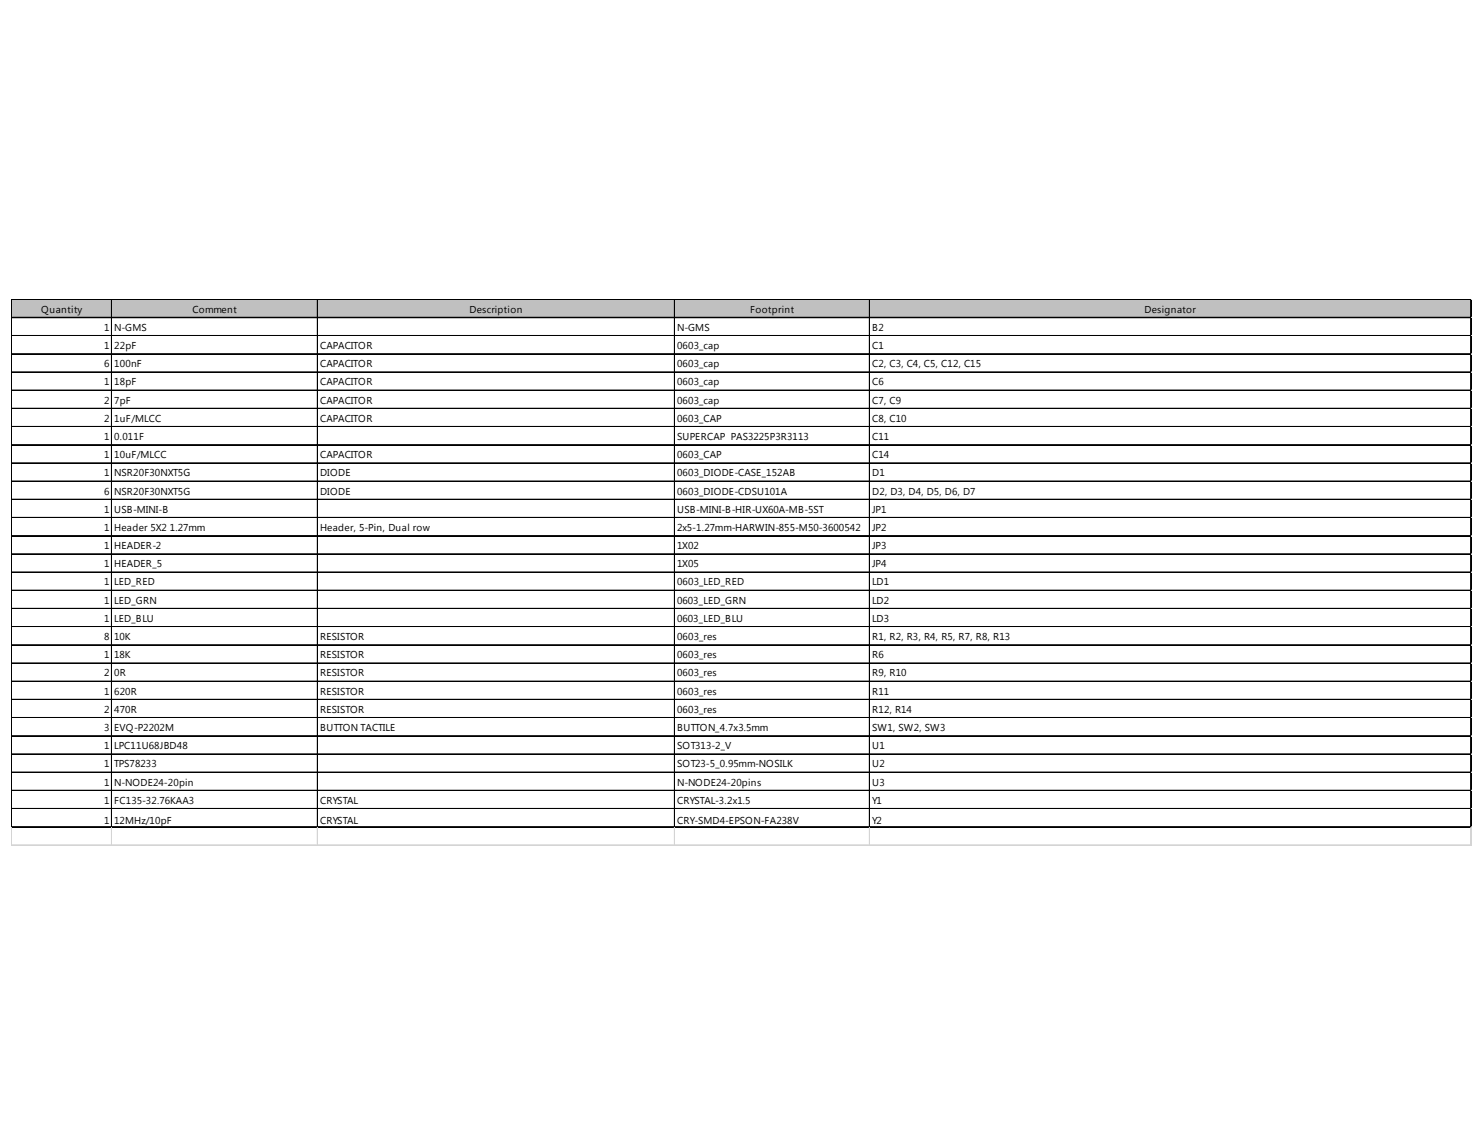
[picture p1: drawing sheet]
<svg xmlns="http://www.w3.org/2000/svg" width="279mm" height="216mm" viewBox="0 0 279 216" stroke-linecap="round" stroke-linejoin="round" font-family="sans-serif">
<defs><g id="words">
<g font-size="1.9">
<text x="7.8" y="58.8">Quantity</text>
<text x="36.2" y="58.8">Comment</text>
<text x="88.4" y="58.8">Description</text>
<text x="141.2" y="58.8">Footprint</text>
<text x="215.5" y="58.8">Designator</text>
<text x="19.6" y="62.3">1</text>
<text x="19.6" y="65.7">1</text>
<text x="21.5" y="62.3">N-GMS</text>
<text x="21.5" y="65.7">22pF</text>
<text x="60.3" y="65.7">CAPACITOR</text>
<text x="127.5" y="62.3">N-GMS</text>
<text x="127.5" y="65.7">0603_cap</text>
<text x="164.2" y="62.3">B2</text>
<text x="164.2" y="65.7">C1</text>
<text x="19.6" y="69.1">6</text>
<text x="21.5" y="69.1">100nF</text>
<text x="60.3" y="69.1">CAPACITOR</text>
<text x="127.5" y="69.1">0603_cap</text>
<text x="164.2" y="69.1">C2, C3, C4, C5, C12, C15</text>
<text x="19.6" y="72.5">1</text>
<text x="19.6" y="76">2</text>
<text x="21.5" y="72.5">18pF</text>
<text x="21.5" y="76">7pF</text>
<text x="60.3" y="72.5">CAPACITOR</text>
<text x="60.3" y="76">CAPACITOR</text>
<text x="127.5" y="72.5">0603_cap</text>
<text x="127.5" y="76">0603_cap</text>
<text x="164.2" y="72.5">C6</text>
<text x="164.2" y="76">C7, C9</text>
<text x="19.6" y="79.4">2</text>
<text x="19.6" y="82.8">1</text>
<text x="21.5" y="79.4">1uF/MLCC</text>
<text x="21.5" y="82.8">0.011F</text>
<text x="60.3" y="79.4">CAPACITOR</text>
<text x="127.5" y="79.4">0603_CAP</text>
<text x="127.5" y="82.8">SUPERCAP PAS3225P3R3113</text>
<text x="164.2" y="79.4">C8, C10</text>
<text x="164.2" y="82.8">C11</text>
<text x="19.6" y="86.2">1</text>
<text x="19.6" y="89.7">1</text>
<text x="21.5" y="86.2">10uF/MLCC</text>
<text x="21.5" y="89.7">NSR20F30NXT5G</text>
<text x="60.3" y="86.2">CAPACITOR</text>
<text x="60.3" y="89.7">DIODE</text>
<text x="127.5" y="86.2">0603_CAP</text>
<text x="127.5" y="89.7">0603_DIODE-CASE_152AB</text>
<text x="164.2" y="86.2">C14</text>
<text x="164.2" y="89.7">D1</text>
<text x="19.6" y="93.1">6</text>
<text x="21.5" y="93.1">NSR20F30NXT5G</text>
<text x="60.3" y="93.1">DIODE</text>
<text x="127.5" y="93.1">0603_DIODE-CDSU101A</text>
<text x="164.2" y="93.1">D2, D3, D4, D5, D6, D7</text>
<text x="19.6" y="96.5">1</text>
<text x="19.6" y="99.9">1</text>
<text x="21.5" y="96.5">USB-MINI-B</text>
<text x="21.5" y="99.9">Header 5X2 1.27mm</text>
<text x="60.3" y="99.9">Header, 5-Pin, Dual row</text>
<text x="127.5" y="96.5">USB-MINI-B-HIR-UX60A-MB-5ST</text>
<text x="127.5" y="99.9">2x5-1.27mm-HARWIN-855-M50-3600542</text>
<text x="164.2" y="96.5">JP1</text>
<text x="164.2" y="99.9">JP2</text>
<text x="19.6" y="103.4">1</text>
<text x="19.6" y="106.8">1</text>
<text x="21.5" y="103.4">HEADER-2</text>
<text x="21.5" y="106.8">HEADER_5</text>
<text x="127.5" y="103.4">1X02</text>
<text x="127.5" y="106.8">1X05</text>
<text x="164.2" y="103.4">JP3</text>
<text x="164.2" y="106.8">JP4</text>
<text x="19.6" y="110.2">1</text>
<text x="19.6" y="113.6">1</text>
<text x="21.5" y="110.2">LED_RED</text>
<text x="21.5" y="113.6">LED_GRN</text>
<text x="127.5" y="110.2">0603_LED_RED</text>
<text x="127.5" y="113.6">0603_LED_GRN</text>
<text x="164.2" y="110.2">LD1</text>
<text x="164.2" y="113.6">LD2</text>
<text x="19.6" y="117.1">1</text>
<text x="21.5" y="117.1">LED_BLU</text>
<text x="127.5" y="117.1">0603_LED_BLU</text>
<text x="164.2" y="117.1">LD3</text>
<text x="19.6" y="120.5">8</text>
<text x="19.6" y="123.9">1</text>
<text x="21.5" y="120.5">10K</text>
<text x="21.5" y="123.9">18K</text>
<text x="60.3" y="120.5">RESISTOR</text>
<text x="60.3" y="123.9">RESISTOR</text>
<text x="127.5" y="120.5">0603_res</text>
<text x="127.5" y="123.9">0603_res</text>
<text x="164.2" y="120.5">R1, R2, R3, R4, R5, R7, R8, R13</text>
<text x="164.2" y="123.9">R6</text>
<text x="19.6" y="127.3">2</text>
<text x="19.6" y="130.7">1</text>
<text x="21.5" y="127.3">0R</text>
<text x="21.5" y="130.7">620R</text>
<text x="60.3" y="127.3">RESISTOR</text>
<text x="60.3" y="130.7">RESISTOR</text>
<text x="127.5" y="127.3">0603_res</text>
<text x="127.5" y="130.7">0603_res</text>
<text x="164.2" y="127.3">R9, R10</text>
<text x="164.2" y="130.7">R11</text>
<text x="19.6" y="134.2">2</text>
<text x="19.6" y="137.6">3</text>
<text x="21.5" y="134.2">470R</text>
<text x="21.5" y="137.6">EVQ-P2202M</text>
<text x="60.3" y="134.2">RESISTOR</text>
<text x="60.3" y="137.6">BUTTON TACTILE</text>
<text x="127.5" y="134.2">0603_res</text>
<text x="127.5" y="137.6">BUTTON_4.7x3.5mm</text>
<text x="164.2" y="134.2">R12, R14</text>
<text x="164.2" y="137.6">SW1, SW2, SW3</text>
<text x="19.6" y="141">1</text>
<text x="21.5" y="141">LPC11U68JBD48</text>
<text x="127.5" y="141">SOT313-2_V</text>
<text x="164.2" y="141">U1</text>
<text x="19.6" y="144.4">1</text>
<text x="19.6" y="147.9">1</text>
<text x="21.5" y="144.4">TPS78233</text>
<text x="21.5" y="147.9">N-NODE24-20pin</text>
<text x="127.5" y="144.4">SOT23-5_0.95mm-NOSILK</text>
<text x="127.5" y="147.9">N-NODE24-20pins</text>
<text x="164.2" y="144.4">U2</text>
<text x="164.2" y="147.9">U3</text>
<text x="19.6" y="151.3">1</text>
<text x="19.6" y="155.1">1</text>
<text x="21.5" y="151.3">FC135-32.76KAA3</text>
<text x="21.5" y="155.1">12MHz/10pF</text>
<text x="60.3" y="151.3">CRYSTAL</text>
<text x="60.3" y="155.1">CRYSTAL</text>
<text x="127.5" y="151.3">CRYSTAL-3.2x1.5</text>
<text x="127.5" y="155.1">CRY-SMD4-EPSON-FA238V</text>
<text x="164.2" y="151.3">Y1</text>
<text x="164.2" y="155.1">Y2</text>
</g>
</g></defs>
<path d="M2.2 56.4h274.8v3.5h-274.8z" fill="#c0c0c0"/>
<g fill="none" stroke="#000" stroke-width=".19">
<path d="M2.1 56.3v99.5M2.2 56.3v99.5M2.3 56.3h274.7M2.3 56.4h274.7M2.3 59.7h274.7M2.3 59.8h274.7M21 56.5v99.3M21.1 56.5v99.3M59.7 56.5v99.3M59.8 56.5v99.3M127 56.5v99.3M127.1 56.5v99.3"/>
<path d="M163.7 56.5v99.3M163.8 56.5v99.3M276.9 56.5v99.3M277 56.5v99.3M2.3 63.1h274.7M2.3 63.2h274.7M2.3 66.6h274.7M2.3 66.7h274.7M2.3 70h274.7M2.3 70.1h274.7M2.3 73.4h274.7M2.3 73.5h274.7"/>
<path d="M2.3 76.8h274.7M2.3 76.9h274.7M2.3 80.3h274.7M2.3 80.4h274.7M2.3 83.7h274.7M2.3 83.8h274.7M2.3 87.1h274.7M2.3 87.2h274.7M2.3 90.5h274.7M2.3 90.6h274.7M2.3 94h274.7M2.3 97.4h274.7"/>
<path d="M2.3 97.5h274.7M2.3 100.8h274.7M2.3 100.9h274.7M2.3 104.2h274.7M2.3 104.3h274.7M2.3 107.7h274.7M2.3 111.1h274.7M2.3 111.2h274.7M2.3 114.5h274.7M2.3 114.6h274.7M2.3 117.9h274.7M2.3 118h274.7"/>
<path d="M2.3 121.4h274.7M2.3 124.8h274.7M2.3 124.9h274.7M2.3 128.2h274.7M2.3 128.3h274.7M2.3 131.6h274.7M2.3 131.7h274.7M2.3 135.1h274.7M2.3 138.5h274.7M2.3 138.6h274.7M2.3 141.9h274.7M2.3 142h274.7"/>
<path d="M2.3 145.3h274.7M2.3 145.4h274.7M2.3 148.7h274.7M2.3 148.8h274.7M2.3 152.2h274.7M2.3 152.3h274.7M2.3 155.6h274.7M2.3 155.7h274.7"/>
</g>
<g fill="none" stroke="#d4d4d4" stroke-width=".19">
<path d="M277 56.3h.1M2.1 155.8v3.4M2.2 155.8v3.4M21 155.8v3.4M21.1 155.8v3.4M59.7 155.8v3.4M59.8 155.8v3.4M127 155.8v3.4M127.1 155.8v3.4M163.7 155.8v3.4M163.8 155.8v3.4M276.9 155.8v3.4"/>
<path d="M277 155.8v3.4"/>
</g>
<path d="M277 56.3l.1 .2z" fill="#d4d4d4"/>
<path d="M277 59.7h.1" fill="none" stroke="#d4d4d4" stroke-width=".19"/>
<path d="M277 59.7l.1 .2z" fill="#d4d4d4"/>
<path d="M277 63.1h.1" fill="none" stroke="#d4d4d4" stroke-width=".19"/>
<path d="M277 63.1l.1 .2z" fill="#d4d4d4"/>
<path d="M277 66.6h.1" fill="none" stroke="#d4d4d4" stroke-width=".19"/>
<path d="M277 66.6l.1 .1z" fill="#d4d4d4"/>
<path d="M277 70h.1" fill="none" stroke="#d4d4d4" stroke-width=".19"/>
<path d="M277 70l.1 .2z" fill="#d4d4d4"/>
<path d="M277 73.4h.1" fill="none" stroke="#d4d4d4" stroke-width=".19"/>
<path d="M277 73.4l.1 .2z" fill="#d4d4d4"/>
<path d="M277 76.8h.1" fill="none" stroke="#d4d4d4" stroke-width=".19"/>
<path d="M277 76.8l.1 .2z" fill="#d4d4d4"/>
<path d="M277 80.3h.1" fill="none" stroke="#d4d4d4" stroke-width=".19"/>
<path d="M277 80.3l.1 .1z" fill="#d4d4d4"/>
<path d="M277 83.7h.1" fill="none" stroke="#d4d4d4" stroke-width=".19"/>
<path d="M277 83.7l.1 .2z" fill="#d4d4d4"/>
<path d="M277 87.1h.1" fill="none" stroke="#d4d4d4" stroke-width=".19"/>
<path d="M277 87.1l.1 .2z" fill="#d4d4d4"/>
<path d="M277 90.5h.1" fill="none" stroke="#d4d4d4" stroke-width=".19"/>
<path d="M277 90.5l.1 .2z" fill="#d4d4d4"/>
<path d="M277 94h.1" fill="none" stroke="#d4d4d4" stroke-width=".19"/>
<path d="M277 94l.1 .1z" fill="#d4d4d4"/>
<path d="M277 97.4h.1" fill="none" stroke="#d4d4d4" stroke-width=".19"/>
<path d="M277 97.4l.1 .2z" fill="#d4d4d4"/>
<path d="M277 100.8h.1" fill="none" stroke="#d4d4d4" stroke-width=".19"/>
<path d="M277 100.8l.1 .2z" fill="#d4d4d4"/>
<path d="M277 104.2h.1" fill="none" stroke="#d4d4d4" stroke-width=".19"/>
<path d="M277 104.2l.1 .2z" fill="#d4d4d4"/>
<path d="M277 107.7h.1" fill="none" stroke="#d4d4d4" stroke-width=".19"/>
<path d="M277 107.7l.1 .1z" fill="#d4d4d4"/>
<path d="M277 111.1h.1" fill="none" stroke="#d4d4d4" stroke-width=".19"/>
<path d="M277 111.1l.1 .2z" fill="#d4d4d4"/>
<path d="M277 114.5h.1" fill="none" stroke="#d4d4d4" stroke-width=".19"/>
<path d="M277 114.5l.1 .2z" fill="#d4d4d4"/>
<path d="M277 117.9h.1" fill="none" stroke="#d4d4d4" stroke-width=".19"/>
<path d="M277 117.9l.1 .2z" fill="#d4d4d4"/>
<path d="M277 121.4h.1" fill="none" stroke="#d4d4d4" stroke-width=".19"/>
<path d="M277 121.4l.1 .1z" fill="#d4d4d4"/>
<path d="M277 124.8h.1" fill="none" stroke="#d4d4d4" stroke-width=".19"/>
<path d="M277 124.8l.1 .2z" fill="#d4d4d4"/>
<path d="M277 128.2h.1" fill="none" stroke="#d4d4d4" stroke-width=".19"/>
<path d="M277 128.2l.1 .2z" fill="#d4d4d4"/>
<path d="M277 131.6h.1" fill="none" stroke="#d4d4d4" stroke-width=".19"/>
<path d="M277 131.6l.1 .2z" fill="#d4d4d4"/>
<path d="M277 135.1h.1" fill="none" stroke="#d4d4d4" stroke-width=".19"/>
<path d="M277 135.1l.1 .1z" fill="#d4d4d4"/>
<path d="M277 138.5h.1" fill="none" stroke="#d4d4d4" stroke-width=".19"/>
<path d="M277 138.5l.1 .1z" fill="#d4d4d4"/>
<path d="M277 141.9h.1" fill="none" stroke="#d4d4d4" stroke-width=".19"/>
<path d="M277 141.9l.1 .2z" fill="#d4d4d4"/>
<path d="M277 145.3h.1" fill="none" stroke="#d4d4d4" stroke-width=".19"/>
<path d="M277 145.3l.1 .2z" fill="#d4d4d4"/>
<path d="M277 148.7h.1" fill="none" stroke="#d4d4d4" stroke-width=".19"/>
<path d="M277 148.7l.1 .2z" fill="#d4d4d4"/>
<path d="M277 152.2h.1" fill="none" stroke="#d4d4d4" stroke-width=".19"/>
<path d="M277 152.2l.1 .1z" fill="#d4d4d4"/>
<path d="M277 155.6h.1" fill="none" stroke="#d4d4d4" stroke-width=".19"/>
<path d="M277 155.6l.1 .2z" fill="#d4d4d4"/>
<path d="M2.1 159h275M2.1 159.1h275" fill="none" stroke="#d4d4d4" stroke-width=".19"/>
<use href="#words"/>
</svg>
